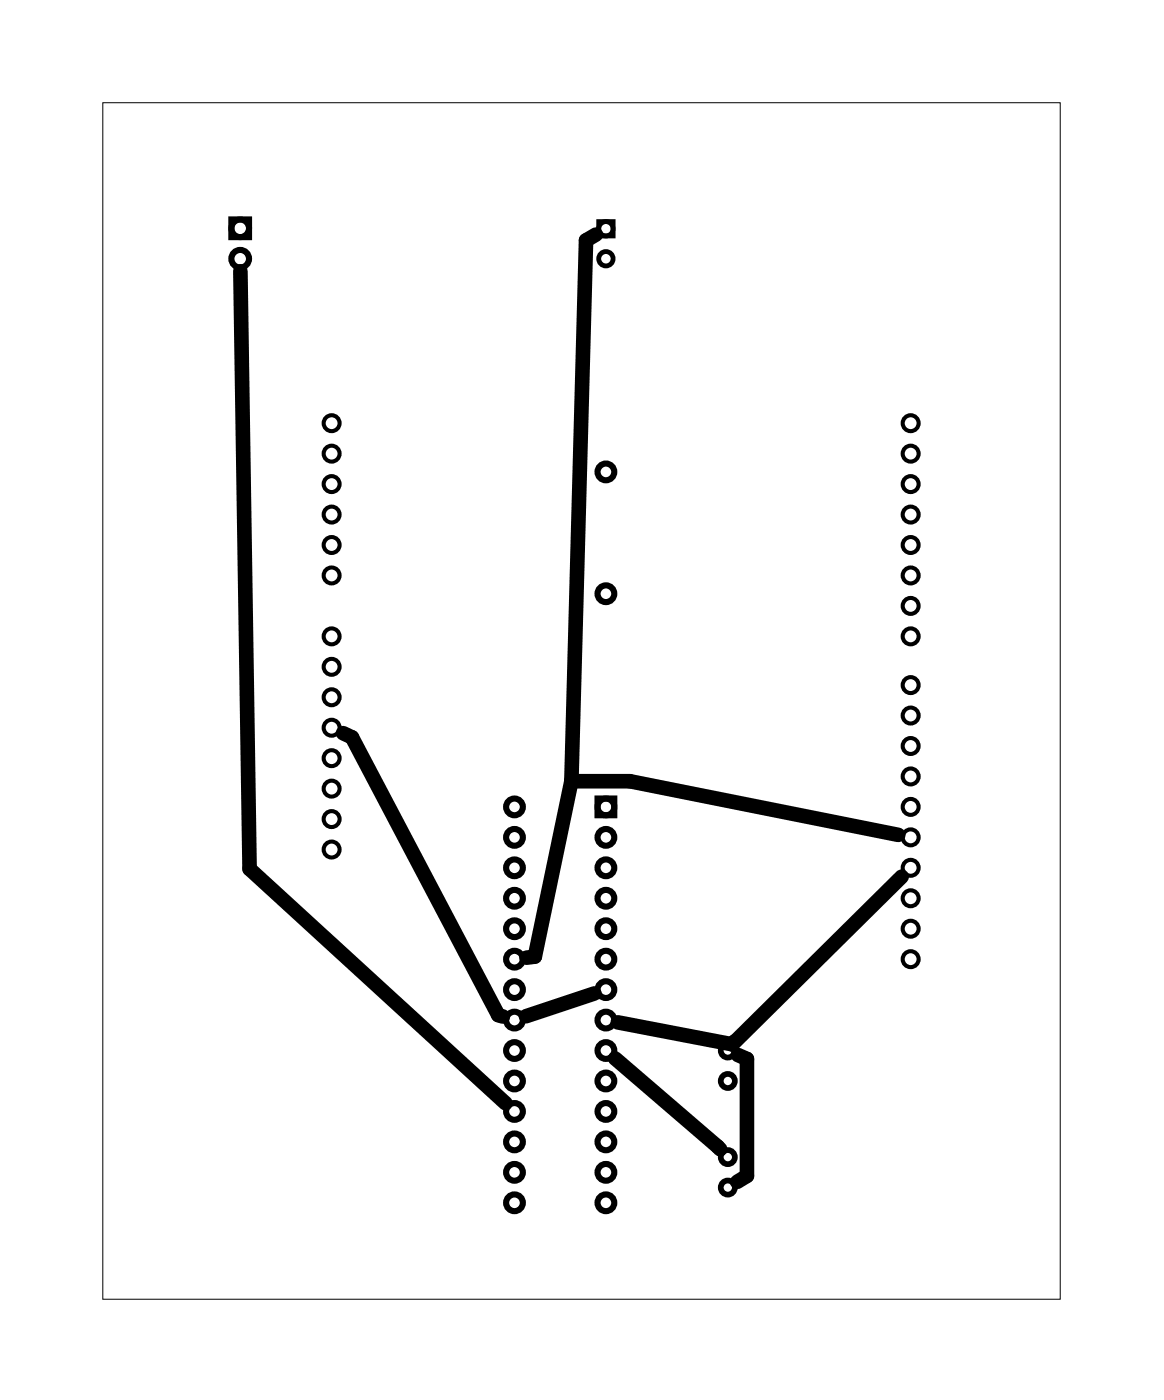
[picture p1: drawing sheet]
<svg xmlns="http://www.w3.org/2000/svg" width="97mm" height="117mm" viewBox="0 0 97 117" stroke-linecap="round" stroke-linejoin="round" font-family="sans-serif">
<path d="M8.6 8.6h79.8v99.8h-79.8z" fill="none" stroke="#000" stroke-width=".08"/>
<g fill="none" stroke="#000" stroke-width=".34">
<circle cx="27.6" cy="35.3" r=".66"/>
<circle cx="27.6" cy="37.8" r=".66"/>
<circle cx="75.9" cy="37.8" r=".66"/>
<circle cx="75.9" cy="35.3" r=".66"/>
<circle cx="27.6" cy="55.6" r=".66"/>
<circle cx="27.6" cy="40.4" r=".66"/>
<circle cx="27.6" cy="53.1" r=".66"/>
<circle cx="27.6" cy="42.9" r=".66"/>
<circle cx="27.6" cy="58.2" r=".66"/>
<circle cx="27.6" cy="45.5" r=".66"/>
<circle cx="27.6" cy="48" r=".66"/>
<circle cx="75.9" cy="57.1" r=".66"/>
<circle cx="75.9" cy="59.7" r=".66"/>
<circle cx="75.9" cy="40.4" r=".66"/>
<circle cx="75.9" cy="45.5" r=".66"/>
<circle cx="75.9" cy="53.1" r=".66"/>
<circle cx="75.9" cy="50.5" r=".66"/>
<circle cx="75.9" cy="48" r=".66"/>
<circle cx="75.9" cy="42.9" r=".66"/>
<circle cx="27.6" cy="68.3" r=".66"/>
<circle cx="27.6" cy="63.2" r=".66"/>
<circle cx="27.6" cy="70.9" r=".66"/>
<circle cx="27.6" cy="65.8" r=".66"/>
<circle cx="27.6" cy="60.7" r=".66"/>
<circle cx="75.9" cy="74.9" r=".66"/>
<circle cx="75.9" cy="69.8" r=".66"/>
<circle cx="75.9" cy="72.4" r=".66"/>
<circle cx="75.9" cy="62.2" r=".66"/>
<circle cx="75.9" cy="64.8" r=".66"/>
<circle cx="75.9" cy="67.3" r=".66"/>
<circle cx="75.9" cy="77.5" r=".66"/>
<circle cx="75.9" cy="80" r=".66"/>
</g>
<g fill="none" stroke="#000" stroke-width=".4">
<path d="M49.9 18.5h1.2v1.2h-1.2z"/>
<circle cx="50.5" cy="19.1" r=".6"/>
<circle cx="50.5" cy="21.6" r=".6"/>
</g>
<g fill="none" stroke="#000" stroke-width=".51">
<path d="M19.3 18.3h1.5v1.5h-1.5zM49.8 66.6h1.4v1.4h-1.4z"/>
<circle cx="20" cy="19" r=".74"/>
<circle cx="20" cy="21.6" r=".74"/>
<circle cx="50.5" cy="39.4" r=".7"/>
<circle cx="50.5" cy="49.5" r=".7"/>
<circle cx="42.9" cy="67.3" r=".7"/>
<circle cx="42.9" cy="69.8" r=".7"/>
<circle cx="42.9" cy="74.9" r=".7"/>
<circle cx="42.9" cy="72.4" r=".7"/>
<circle cx="42.9" cy="77.5" r=".7"/>
<circle cx="50.5" cy="67.3" r=".7"/>
<circle cx="50.5" cy="72.4" r=".7"/>
<circle cx="50.5" cy="74.9" r=".7"/>
<circle cx="50.5" cy="69.8" r=".7"/>
<circle cx="50.5" cy="77.5" r=".7"/>
<circle cx="42.9" cy="92.7" r=".7"/>
<circle cx="42.9" cy="90.2" r=".7"/>
<circle cx="42.9" cy="97.8" r=".7"/>
<circle cx="42.9" cy="95.2" r=".7"/>
<circle cx="42.9" cy="87.6" r=".7"/>
<circle cx="42.9" cy="82.5" r=".7"/>
<circle cx="42.9" cy="80" r=".7"/>
<circle cx="42.9" cy="85.1" r=".7"/>
<circle cx="50.5" cy="95.2" r=".7"/>
<circle cx="50.5" cy="90.2" r=".7"/>
<circle cx="50.5" cy="97.8" r=".7"/>
<circle cx="50.5" cy="92.7" r=".7"/>
<circle cx="50.5" cy="87.6" r=".7"/>
<circle cx="50.5" cy="82.5" r=".7"/>
<circle cx="50.5" cy="85.1" r=".7"/>
<circle cx="50.5" cy="80" r=".7"/>
<circle cx="42.9" cy="100.3" r=".7"/>
<circle cx="50.5" cy="100.3" r=".7"/>
</g>
<g fill="none" stroke="#000" stroke-width=".48">
<circle cx="60.7" cy="87.6" r=".59"/>
<circle cx="60.7" cy="90.2" r=".59"/>
<circle cx="60.7" cy="96.5" r=".59"/>
<circle cx="60.7" cy="99.1" r=".59"/>
</g>
<path d="M49.7 19.6l-.9 .4-1.2 45.2M20 22.6l.8 49.9 21.3 19.5M28.6 61.1l.7 .4 12.2 23.2 .4 .1M47.6 65.2l-3 14.6-.7 .1M47.6 65.2h4.9l22.4 4.4M75.2 73.1l-14.2 14M49.5 82.9l-5.7 1.9M51.3 88.3l8.7 7.6M51.5 85.3l9.5 1.8M61.2 86.9l-.2 .2M61.5 88l.8 .3v9.8l-.9 .5" fill="none" stroke="#000" stroke-width="1.2"/>
</svg>
